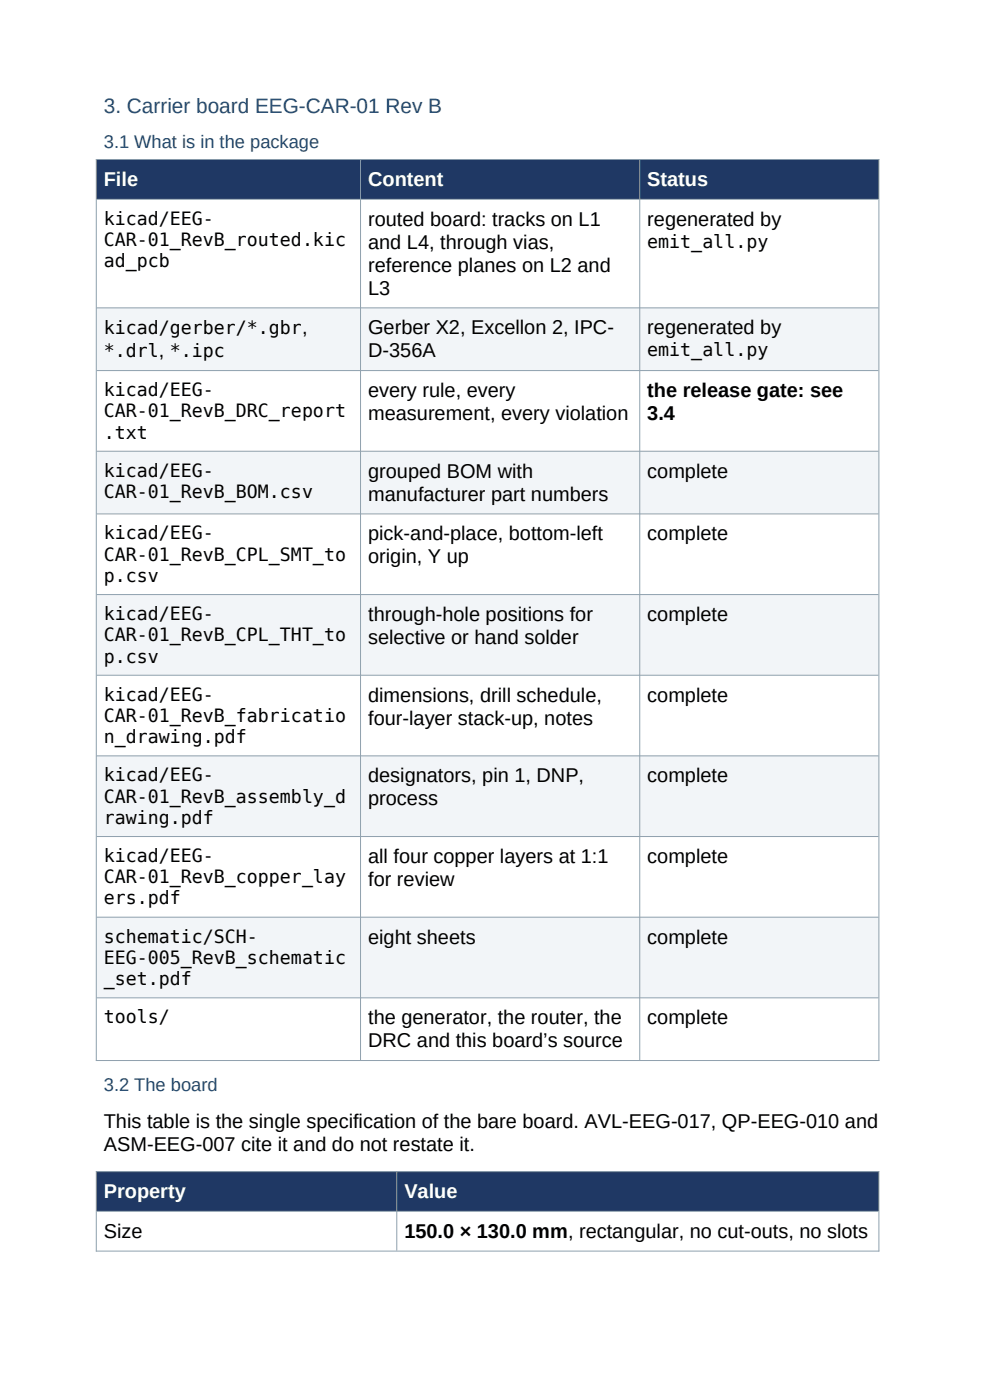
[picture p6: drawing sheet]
<svg xmlns="http://www.w3.org/2000/svg" width="210mm" height="297mm" viewBox="0 0 210 297" stroke-linecap="round" stroke-linejoin="round" font-family="sans-serif">
<defs><g id="words">
<text font-size="4.4" fill="#1b4f72" x="22" y="24">3. Carrier board EEG-CAR-01 Rev B</text>
<g font-size="4.2" fill="#fff">
<text x="22" y="39.5">File</text>
<text x="78.1" y="39.5">Content</text>
<text x="137.3" y="39.5">Status</text>
<text x="22" y="254.1">Property</text>
<text x="85.8" y="254.1">Value</text>
</g>
<g font-size="4.2">
<text x="78.1" y="47.9">routed board: tracks on L1</text>
<text x="137.3" y="47.9">regenerated by</text>
<text x="78.1" y="52.8">and L4, through vias,</text>
<text x="78.1" y="57.6">reference planes on L2 and</text>
<text x="78.1" y="62.5">L3</text>
<text x="78.1" y="70.9">Gerber X2, Excellon 2, IPC-</text>
<text x="137.3" y="70.9">regenerated by</text>
<text x="78.1" y="75.8">D-356A</text>
<text x="78.1" y="84.2">every rule, every</text>
<text x="78.1" y="89.1">measurement, every violation</text>
<text x="137.3" y="84.2">the release gate: see</text>
<text x="137.3" y="89.1">3.4</text>
<text x="78.1" y="101.3">grouped BOM with</text>
<text x="137.3" y="101.3">complete</text>
<text x="78.1" y="106.2">manufacturer part numbers</text>
<text x="78.1" y="114.6">pick-and-place, bottom-left</text>
<text x="78.1" y="119.5">origin, Y up</text>
<text x="137.3" y="114.6">complete</text>
<text x="78.1" y="131.7">through-hole positions for</text>
<text x="137.3" y="131.7">complete</text>
<text x="78.1" y="136.6">selective or hand solder</text>
<text x="78.1" y="148.9">dimensions, drill schedule,</text>
<text x="137.3" y="148.9">complete</text>
<text x="78.1" y="153.7">four-layer stack-up, notes</text>
<text x="78.1" y="166">designators, pin 1, DNP,</text>
<text x="137.3" y="166">complete</text>
<text x="78.1" y="170.8">process</text>
<text x="78.1" y="183.1">all four copper layers at 1:1</text>
<text x="137.3" y="183.1">complete</text>
<text x="78.1" y="187.9">for review</text>
<text x="78.1" y="200.2">eight sheets</text>
<text x="137.3" y="200.2">complete</text>
<text x="78.1" y="217.3">the generator, the router, the</text>
<text x="137.3" y="217.3">complete</text>
<text x="78.1" y="222.2">DRC and this board’s source</text>
<text x="22" y="239.4">This table is the single specification of the bare board. AVL-EEG-017, QP-EEG-010 and</text>
<text x="22" y="244.2">ASM-EEG-007 cite it and do not restate it.</text>
<text x="22" y="262.6">Size</text>
<text x="85.8" y="262.6">150.0 × 130.0 mm, rectangular, no cut-outs, no slots</text>
</g>
<g font-size="3.9" fill="#1b4f72">
<text x="22" y="31.4">3.1 What is in the package</text>
<text x="22" y="231.4">3.2 The board</text>
</g>
<g font-size="3.9">
<text x="22" y="47.7">kicad/EEG-</text>
<text x="22" y="52.2">CAR-01_RevB_routed.kic</text>
<text x="137.3" y="52.5">emit_all.py</text>
<text x="22" y="56.7">ad_pcb</text>
<text x="22" y="70.9">kicad/gerber/*.gbr,</text>
<text x="22" y="75.8">*.drl, *.ipc</text>
<text x="137.3" y="75.6">emit_all.py</text>
<text x="22" y="84">kicad/EEG-</text>
<text x="22" y="88.5">CAR-01_RevB_DRC_report</text>
<text x="22" y="93">.txt</text>
<text x="22" y="101.1">kicad/EEG-</text>
<text x="22" y="105.6">CAR-01_RevB_BOM.csv</text>
<text x="22" y="114.4">kicad/EEG-</text>
<text x="22" y="118.9">CAR-01_RevB_CPL_SMT_to</text>
<text x="22" y="123.4">p.csv</text>
<text x="22" y="131.5">kicad/EEG-</text>
<text x="22" y="136">CAR-01_RevB_CPL_THT_to</text>
<text x="22" y="140.5">p.csv</text>
<text x="22" y="148.6">kicad/EEG-</text>
<text x="22" y="153.1">CAR-01_RevB_fabricatio</text>
<text x="22" y="157.7">n_drawing.pdf</text>
<text x="22" y="165.7">kicad/EEG-</text>
<text x="22" y="170.3">CAR-01_RevB_assembly_d</text>
<text x="22" y="174.8">rawing.pdf</text>
<text x="22" y="182.8">kicad/EEG-</text>
<text x="22" y="187.4">CAR-01_RevB_copper_lay</text>
<text x="22" y="191.9">ers.pdf</text>
<text x="22" y="200">schematic/SCH-</text>
<text x="22" y="204.5">EEG-005_RevB_schematic</text>
<text x="22" y="209">_set.pdf</text>
<text x="22" y="217.1">tools/</text>
</g>
</g></defs>
<g fill="#1f3864">
<path d="M20.4 33.8h56.1v8.4h-56.1z" fill-rule="evenodd"/>
<path d="M76.5 33.8h59.2v8.4h-59.2z" fill-rule="evenodd"/>
<path d="M135.7 33.8h50.7v8.4h-50.7z" fill-rule="evenodd"/>
</g>
<g fill="#f2f5f8">
<path d="M20.4 65.2h56.1v13.3h-56.1z" fill-rule="evenodd"/>
<path d="M76.5 65.2h59.2v13.3h-59.2z" fill-rule="evenodd"/>
<path d="M135.7 65.2h50.7v13.3h-50.7z" fill-rule="evenodd"/>
<path d="M20.4 95.6h56.1v13.3h-56.1z" fill-rule="evenodd"/>
<path d="M76.5 95.6h59.2v13.3h-59.2z" fill-rule="evenodd"/>
<path d="M135.7 95.6h50.7v13.3h-50.7z" fill-rule="evenodd"/>
<path d="M20.4 126h56.1v17.1h-56.1z" fill-rule="evenodd"/>
<path d="M76.5 126h59.2v17.1h-59.2z" fill-rule="evenodd"/>
<path d="M135.7 126h50.7v17.1h-50.7z" fill-rule="evenodd"/>
<path d="M20.4 160.3h56.1v17.1h-56.1z" fill-rule="evenodd"/>
<path d="M76.5 160.3h59.2v17.1h-59.2z" fill-rule="evenodd"/>
<path d="M135.7 160.3h50.7v17.1h-50.7z" fill-rule="evenodd"/>
<path d="M20.4 194.5h56.1v17.1h-56.1z" fill-rule="evenodd"/>
<path d="M76.5 194.5h59.2v17.1h-59.2z" fill-rule="evenodd"/>
<path d="M135.7 194.5h50.7v17.1h-50.7z" fill-rule="evenodd"/>
</g>
<g fill="#1f3864">
<path d="M20.4 248.5h63.8v8.4h-63.8z" fill-rule="evenodd"/>
<path d="M84.2 248.5h102.2v8.4h-102.2z" fill-rule="evenodd"/>
<path d="M20.4 33.8h56.1v8.4h-56.1z" fill-rule="evenodd"/>
<path d="M76.5 33.8h59.2v8.4h-59.2z" fill-rule="evenodd"/>
<path d="M135.7 33.8h50.7v8.4h-50.7z" fill-rule="evenodd"/>
</g>
<g fill="#f2f5f8">
<path d="M20.4 65.2h56.1v13.3h-56.1z" fill-rule="evenodd"/>
<path d="M76.5 65.2h59.2v13.3h-59.2z" fill-rule="evenodd"/>
<path d="M135.7 65.2h50.7v13.3h-50.7z" fill-rule="evenodd"/>
<path d="M20.4 95.6h56.1v13.3h-56.1z" fill-rule="evenodd"/>
<path d="M76.5 95.6h59.2v13.3h-59.2z" fill-rule="evenodd"/>
<path d="M135.7 95.6h50.7v13.3h-50.7z" fill-rule="evenodd"/>
<path d="M20.4 126h56.1v17.1h-56.1z" fill-rule="evenodd"/>
<path d="M76.5 126h59.2v17.1h-59.2z" fill-rule="evenodd"/>
<path d="M135.7 126h50.7v17.1h-50.7z" fill-rule="evenodd"/>
<path d="M20.4 160.3h56.1v17.1h-56.1z" fill-rule="evenodd"/>
<path d="M76.5 160.3h59.2v17.1h-59.2z" fill-rule="evenodd"/>
<path d="M135.7 160.3h50.7v17.1h-50.7z" fill-rule="evenodd"/>
<path d="M20.4 194.5h56.1v17.1h-56.1z" fill-rule="evenodd"/>
<path d="M76.5 194.5h59.2v17.1h-59.2z" fill-rule="evenodd"/>
<path d="M135.7 194.5h50.7v17.1h-50.7z" fill-rule="evenodd"/>
</g>
<g fill="#1f3864">
<path d="M20.4 248.5h63.8v8.4h-63.8z" fill-rule="evenodd"/>
<path d="M84.2 248.5h102.2v8.4h-102.2z" fill-rule="evenodd"/>
</g>
<g fill="none" stroke="#8fa0ad" stroke-width=".21">
<path d="M20.3 33.8h166.2M20.4 33.8v191.3M76.5 33.9v191M135.7 33.9v191M186.4 33.8v191.3M20.5 42.3h165.9M20.5 65.3h165.9M20.5 78.6h165.9M20.5 95.7h165.9M20.5 109h165.9M20.5 126.1h165.9M20.5 143.2h165.9"/>
<path d="M20.5 160.4h165.9M20.5 177.5h165.9M20.5 194.6h165.9M20.5 211.7h165.9M20.3 225h166.2M20.3 248.5h166.2M20.4 248.5v17M20.5 257h165.9M84.2 248.6v16.7M186.4 248.5v17M20.3 265.4h166.2"/>
</g>
<use href="#words"/>
</svg>
